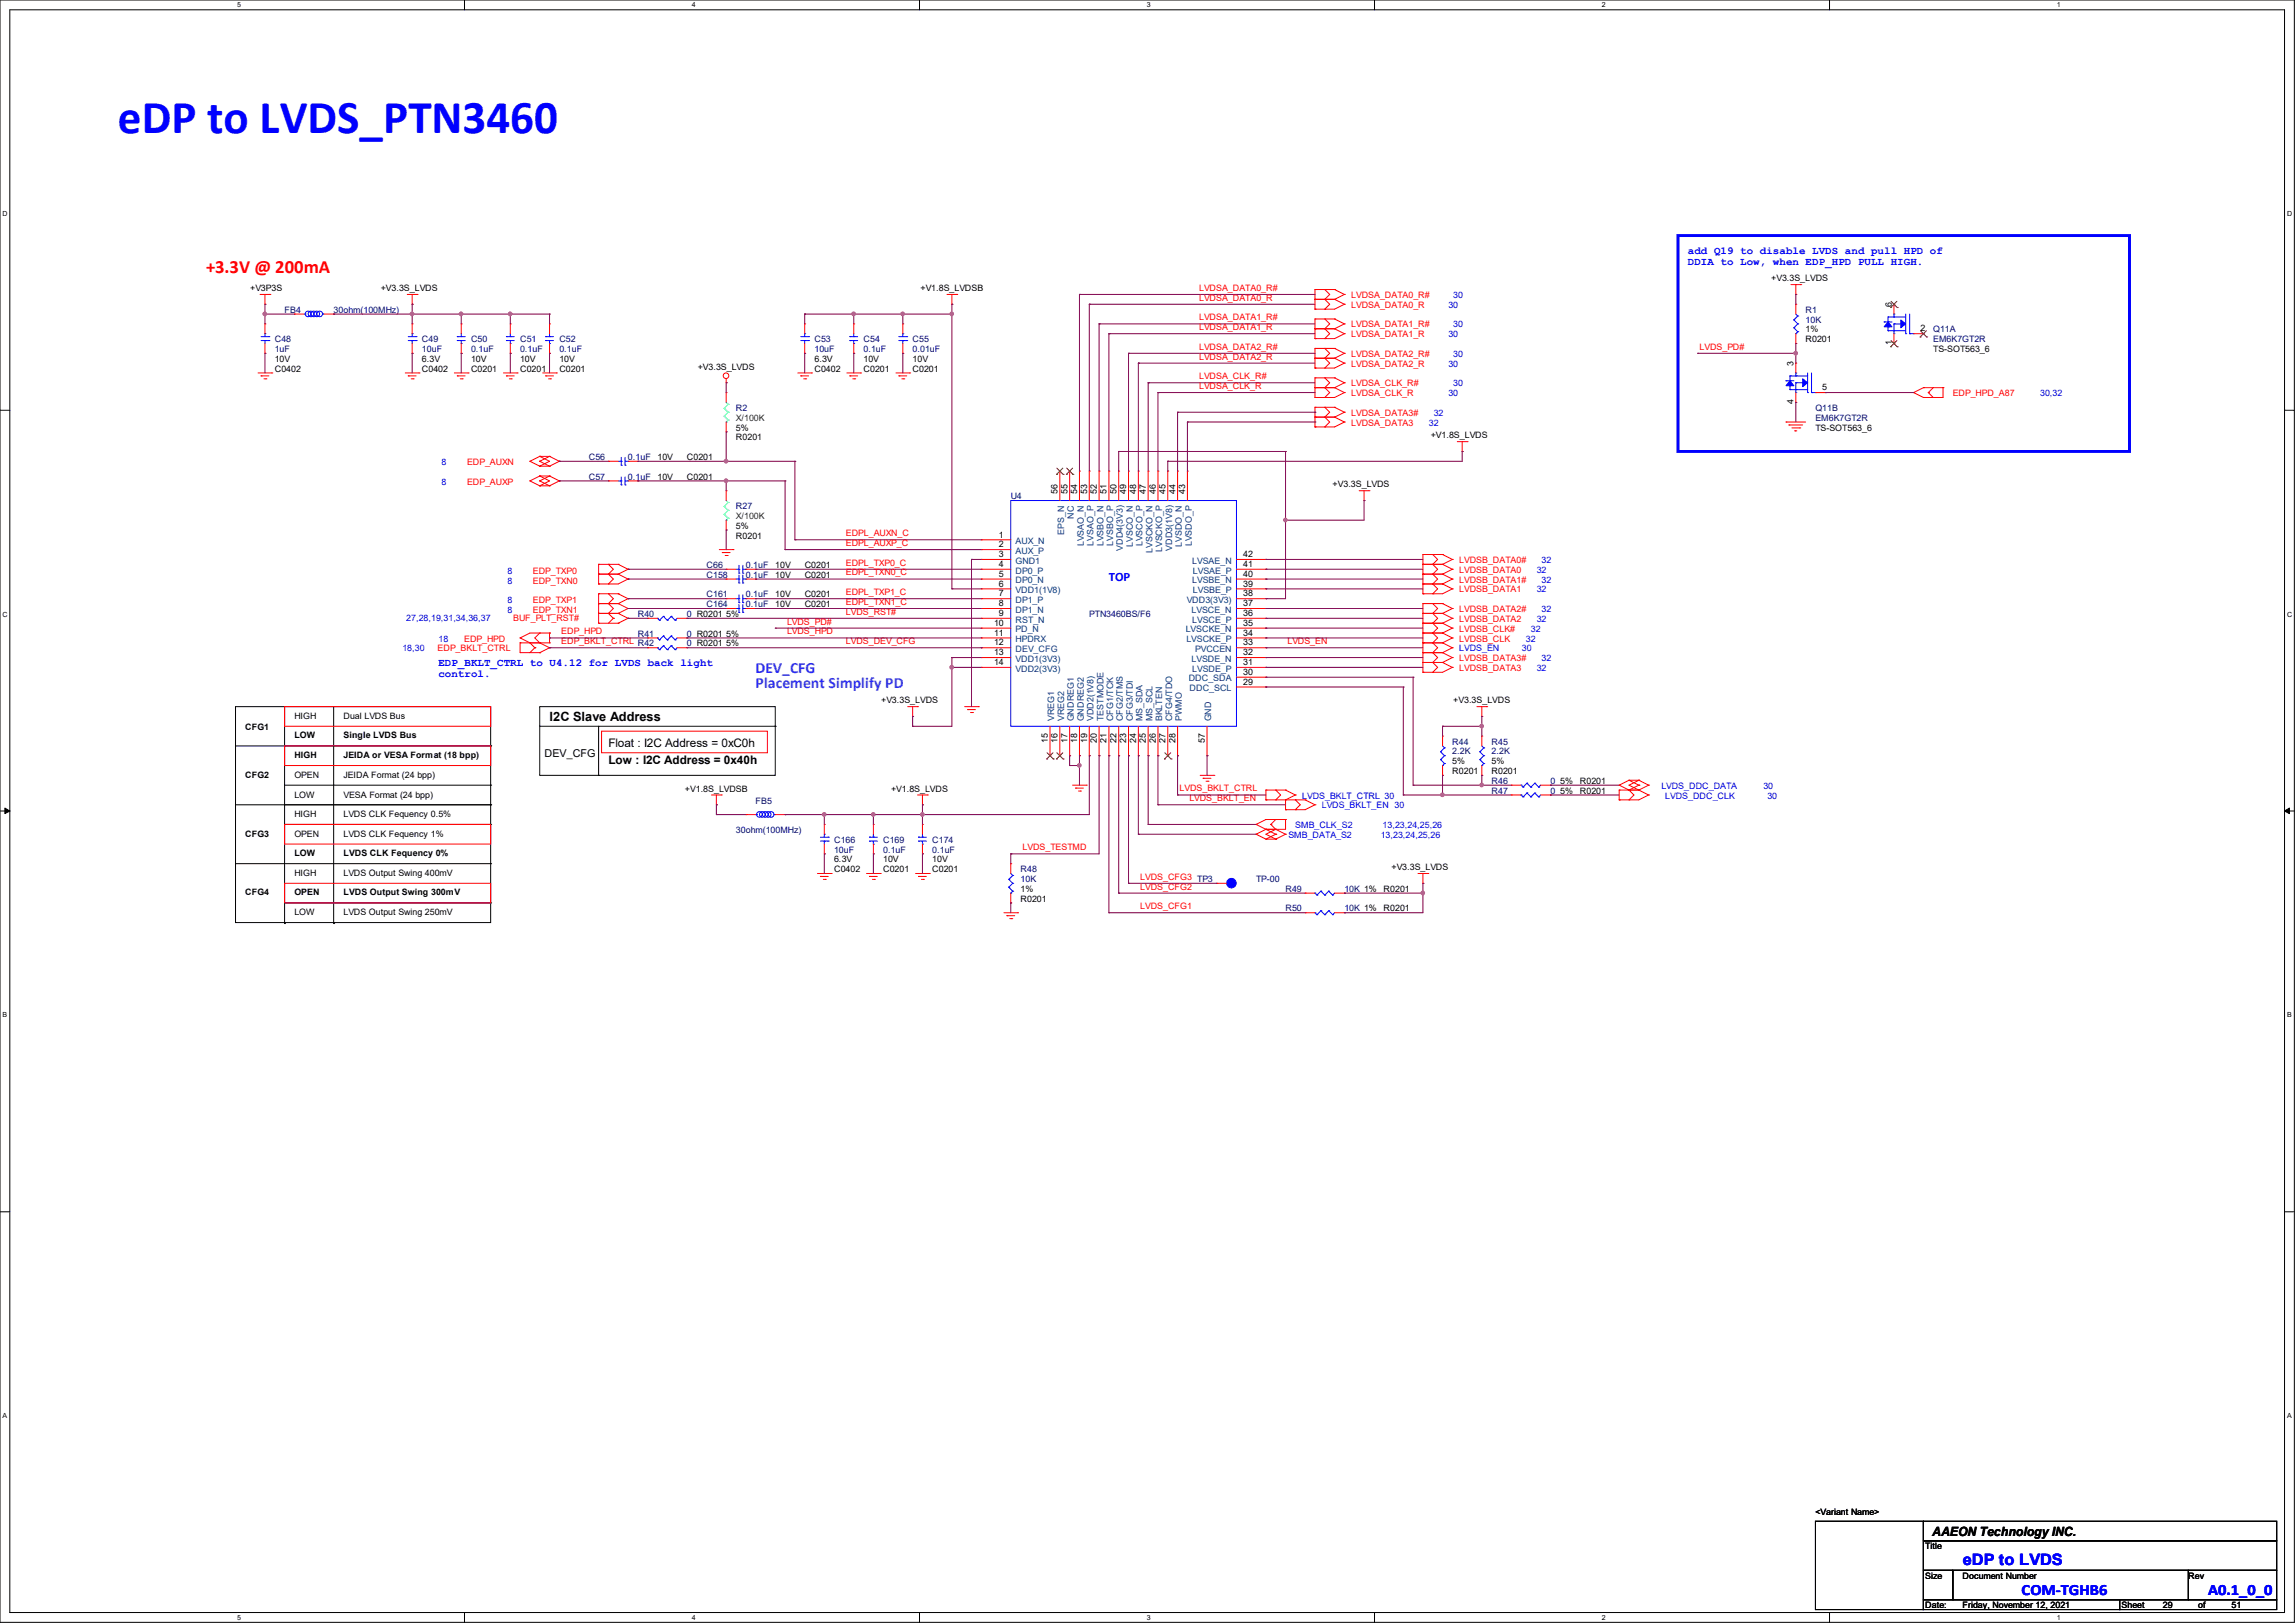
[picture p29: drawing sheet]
<svg xmlns="http://www.w3.org/2000/svg" width="297mm" height="210mm" viewBox="0 0 297 210" stroke-linecap="round" stroke-linejoin="round" font-family="sans-serif">
<defs><g id="words">
<text font-size="6.1" fill="#00f" x="15.2" y="17.2">eDP to LVDS_PTN3460</text>
<text font-size="2.4" fill="#f00" x="26.7" y="35.3">+3.3V @ 200mA</text>
<g font-size="2" fill="#8000ff">
<text x="97.8" y="87">DEV_CFG</text>
<text x="97.8" y="89.1">Placement Simplify PD</text>
</g>
<g font-size="2" fill="#00f">
<text x="254" y="202.6">eDP to LVDS</text>
<text x="261.6" y="206.4">COM-TGHB6</text>
<text x="285.8" y="206.4">A0.1_0_0</text>
</g>
<text font-size="1.7" fill="#00f" x="143.5" y="75.2">TOP</text>
<g font-size="1.7">
<text x="71.1" y="93.3">I2C Slave Address</text>
<text x="250.1" y="198.7">AAEON Technology INC.</text>
</g>
<g font-size="1.5">
<text x="78.7" y="98.8">Low : I2C Address = 0x40h</text>
<text x="78.7" y="96.6">Float : I2C Address = 0xC0h</text>
</g>
<g font-size="1.4" fill="#00f">
<text x="218.4" y="32.9">add Q19 to disable LVDS and pull HPD of</text>
<text x="218.4" y="34.3">DDIA to Low, when EDP_HPD PULL HIGH.</text>
<text x="56.7" y="86.2">EDP_BKLT_CTRL to U4.12 for LVDS back light</text>
<text x="56.7" y="87.6">control.</text>
</g>
<text font-size="1.4" x="70.5" y="98">DEV_CFG</text>
<g font-size="1.1">
<text x="32.4" y="37.7">+V3P3S</text>
<text x="49.3" y="37.7">+V3.3S_LVDS</text>
<text x="119.1" y="37.7">+V1.8S_LVDSB</text>
<text x="229.2" y="36.4">+V3.3S_LVDS</text>
<text x="244.8" y="39.8" transform="rotate(-90 244.8 39.8)">6</text>
<text x="35.6" y="46.8">10V</text>
<text x="54.6" y="46.8">6.3V</text>
<text x="61" y="46.8">10V</text>
<text x="67.3" y="46.8">10V</text>
<text x="72.4" y="46.8">10V</text>
<text x="90.3" y="47.8">+V3.3S_LVDS</text>
<text x="105.4" y="46.8">6.3V</text>
<text x="111.8" y="46.8">10V</text>
<text x="118.1" y="46.8">10V</text>
<text x="232.1" y="47.4" transform="rotate(-90 232.1 47.4)">3</text>
<text x="233.7" y="44.3">R0201</text>
<text x="233.7" y="43">1%</text>
<text x="244.8" y="44.7" transform="rotate(-90 244.8 44.7)">1</text>
<text x="248.5" y="42.9">2</text>
<text x="250.2" y="45.6">TS-SOT563_6</text>
<text x="35.6" y="48.1">C0402</text>
<text x="54.6" y="48.1">C0402</text>
<text x="61" y="48.1">C0201</text>
<text x="67.3" y="48.1">C0201</text>
<text x="72.4" y="48.1">C0201</text>
<text x="105.4" y="48.1">C0402</text>
<text x="111.8" y="48.1">C0201</text>
<text x="118.1" y="48.1">C0201</text>
<text x="232.1" y="52.3" transform="rotate(-90 232.1 52.3)">4</text>
<text x="235.8" y="50.5">5</text>
<text x="85.1" y="59.5">10V</text>
<text x="88.9" y="59.5">C0201</text>
<text x="95.2" y="57">R0201</text>
<text x="95.2" y="55.7">5%</text>
<text x="185.2" y="56.7">+V1.8S_LVDS</text>
<text x="234.9" y="55.7">TS-SOT563_6</text>
<text x="85.1" y="62.1">10V</text>
<text x="88.9" y="62.1">C0201</text>
<text x="136.9" y="63.9" transform="rotate(-90 136.9 63.9)">56</text>
<text x="138.1" y="63.9" transform="rotate(-90 138.1 63.9)">55</text>
<text x="139.4" y="63.9" transform="rotate(-90 139.4 63.9)">54</text>
<text x="140.7" y="63.9" transform="rotate(-90 140.7 63.9)">53</text>
<text x="141.9" y="63.9" transform="rotate(-90 141.9 63.9)">52</text>
<text x="143.2" y="63.9" transform="rotate(-90 143.2 63.9)">51</text>
<text x="144.5" y="63.9" transform="rotate(-90 144.5 63.9)">50</text>
<text x="145.8" y="63.9" transform="rotate(-90 145.8 63.9)">49</text>
<text x="147" y="63.9" transform="rotate(-90 147 63.9)">48</text>
<text x="148.3" y="63.9" transform="rotate(-90 148.3 63.9)">47</text>
<text x="149.6" y="63.9" transform="rotate(-90 149.6 63.9)">46</text>
<text x="150.8" y="63.9" transform="rotate(-90 150.8 63.9)">45</text>
<text x="152.1" y="63.9" transform="rotate(-90 152.1 63.9)">44</text>
<text x="153.4" y="63.9" transform="rotate(-90 153.4 63.9)">43</text>
<text x="172.5" y="63.1">+V3.3S_LVDS</text>
<text x="95.2" y="69.7">R0201</text>
<text x="95.2" y="68.4">5%</text>
<text x="129.3" y="69.6">1</text>
<text x="129.3" y="70.8">2</text>
<text x="100.3" y="73.5">10V</text>
<text x="100.3" y="74.8">10V</text>
<text x="100.3" y="77.3">10V</text>
<text x="104.1" y="73.5">C0201</text>
<text x="104.1" y="74.8">C0201</text>
<text x="104.1" y="77.3">C0201</text>
<text x="129.3" y="75.9">6</text>
<text x="129.3" y="72.1">3</text>
<text x="129.3" y="73.4">4</text>
<text x="129.3" y="74.6">5</text>
<text x="129.3" y="77.2">7</text>
<text x="160.9" y="77.2">38</text>
<text x="160.9" y="75.9">39</text>
<text x="160.9" y="72.1">42</text>
<text x="160.9" y="73.4">41</text>
<text x="160.9" y="74.6">40</text>
<text x="100.3" y="78.6">10V</text>
<text x="104.1" y="78.6">C0201</text>
<text x="128.6" y="82.3">11</text>
<text x="128.6" y="81">10</text>
<text x="128.6" y="83.5">12</text>
<text x="129.3" y="79.7">9</text>
<text x="129.3" y="78.4">8</text>
<text x="160.9" y="83.5">33</text>
<text x="160.9" y="82.3">34</text>
<text x="160.9" y="81">35</text>
<text x="160.9" y="79.7">36</text>
<text x="160.9" y="78.4">37</text>
<text x="128.6" y="84.8">13</text>
<text x="128.6" y="86.1">14</text>
<text x="160.9" y="88.6">29</text>
<text x="160.9" y="86.1">31</text>
<text x="160.9" y="84.8">32</text>
<text x="160.9" y="87.3">30</text>
<text x="31.7" y="94.4">CFG1</text>
<text x="38.1" y="93.1">HIGH</text>
<text x="38.1" y="95.5">LOW</text>
<text x="44.4" y="93.1">Dual LVDS Bus</text>
<text x="44.4" y="95.5">Single LVDS Bus</text>
<text x="114" y="91">+V3.3S_LVDS</text>
<text x="188.1" y="91">+V3.3S_LVDS</text>
<text x="31.7" y="100.6">CFG2</text>
<text x="38.1" y="100.7">OPEN</text>
<text x="38.1" y="98.1">HIGH</text>
<text x="44.4" y="100.7">JEIDA Format (24 bpp)</text>
<text x="44.5" y="98.1">JEIDA or VESA Format (18 bpp)</text>
<text x="135.6" y="96.1" transform="rotate(-90 135.6 96.1)">15</text>
<text x="136.9" y="96.1" transform="rotate(-90 136.9 96.1)">16</text>
<text x="138.1" y="96.1" transform="rotate(-90 138.1 96.1)">17</text>
<text x="139.4" y="96.1" transform="rotate(-90 139.4 96.1)">18</text>
<text x="140.7" y="96.1" transform="rotate(-90 140.7 96.1)">19</text>
<text x="141.9" y="96.1" transform="rotate(-90 141.9 96.1)">20</text>
<text x="143.2" y="96.1" transform="rotate(-90 143.2 96.1)">21</text>
<text x="144.5" y="96.1" transform="rotate(-90 144.5 96.1)">22</text>
<text x="145.8" y="96.1" transform="rotate(-90 145.8 96.1)">23</text>
<text x="147" y="96.1" transform="rotate(-90 147 96.1)">24</text>
<text x="148.3" y="96.1" transform="rotate(-90 148.3 96.1)">25</text>
<text x="149.6" y="96.1" transform="rotate(-90 149.6 96.1)">26</text>
<text x="150.8" y="96.1" transform="rotate(-90 150.8 96.1)">27</text>
<text x="152.1" y="96.1" transform="rotate(-90 152.1 96.1)">28</text>
<text x="155.9" y="96.1" transform="rotate(-90 155.9 96.1)">57</text>
<text x="188" y="100.2">R0201</text>
<text x="188" y="98.9">5%</text>
<text x="193" y="100.2">R0201</text>
<text x="193" y="98.9">5%</text>
<text x="201.9" y="101.4">5%</text>
<text x="204.5" y="101.4">R0201</text>
<text x="38.1" y="105.8">HIGH</text>
<text x="38.1" y="103.2">LOW</text>
<text x="44.4" y="105.8">LVDS CLK Fequency 0.5%</text>
<text x="44.4" y="103.2">VESA Format (24 bpp)</text>
<text x="88.6" y="102.4">+V1.8S_LVDSB</text>
<text x="115.3" y="102.4">+V1.8S_LVDS</text>
<text x="201.9" y="102.7">5%</text>
<text x="204.5" y="102.7">R0201</text>
<text x="31.7" y="108.2">CFG3</text>
<text x="38.1" y="108.3">OPEN</text>
<text x="38.1" y="113.4">HIGH</text>
<text x="38.1" y="110.8">LOW</text>
<text x="44.4" y="108.3">LVDS CLK Fequency 1%</text>
<text x="44.4" y="113.4">LVDS Output Swing 400mV</text>
<text x="44.5" y="110.8">LVDS CLK Fequency 0%</text>
<text x="107.9" y="112.9">C0402</text>
<text x="107.9" y="111.6">6.3V</text>
<text x="114.3" y="112.9">C0201</text>
<text x="114.3" y="111.6">10V</text>
<text x="120.6" y="112.9">C0201</text>
<text x="120.6" y="111.6">10V</text>
<text x="180.1" y="112.6">+V3.3S_LVDS</text>
<text x="31.7" y="115.9">CFG4</text>
<text x="38.1" y="118.5">LOW</text>
<text x="38.1" y="115.9">OPEN</text>
<text x="44.4" y="118.5">LVDS Output Swing 250mV</text>
<text x="44.4" y="115.9">LVDS Output Swing 300mV</text>
<text x="132.1" y="116.7">R0201</text>
<text x="132.1" y="115.4">1%</text>
<text x="179.1" y="117.9">R0201</text>
<text x="179.1" y="115.4">R0201</text>
<text x="234.9" y="196.1">&lt;Variant Name&gt;</text>
<text x="249.2" y="200.5">Title</text>
<text x="249.2" y="204.3">Size</text>
<text x="249.2" y="208.1">Date:</text>
<text x="254" y="204.3">Document Number</text>
<text x="254" y="208.1">Friday, November 12, 2021</text>
<text x="274.6" y="208.1">Sheet</text>
<text x="279.9" y="208.1">29</text>
<text x="283.2" y="204.3">Rev</text>
<text x="284.5" y="208.1">of</text>
<text x="288.8" y="208.1">51</text>
</g>
<g font-size="1.1" fill="#000080">
<text x="36.8" y="40.5">FB4</text>
<text x="43.2" y="40.5">30ohm(100MHz)</text>
<text x="233.7" y="40.5">R1</text>
<text x="233.7" y="41.7">10K</text>
<text x="35.6" y="44.3">C48</text>
<text x="35.6" y="45.6">1uF</text>
<text x="54.6" y="44.3">C49</text>
<text x="54.6" y="45.6">10uF</text>
<text x="61" y="44.3">C50</text>
<text x="61" y="45.6">0.1uF</text>
<text x="67.3" y="44.3">C51</text>
<text x="67.3" y="45.6">0.1uF</text>
<text x="72.4" y="44.3">C52</text>
<text x="72.4" y="45.6">0.1uF</text>
<text x="105.4" y="44.3">C53</text>
<text x="105.4" y="45.6">10uF</text>
<text x="111.8" y="44.3">C54</text>
<text x="111.8" y="45.6">0.1uF</text>
<text x="118.1" y="44.3">C55</text>
<text x="118.1" y="45.6">0.01uF</text>
<text x="250.2" y="43">Q11A</text>
<text x="250.2" y="44.3">EM6K7GT2R</text>
<text x="95.2" y="53.2">R2</text>
<text x="234.9" y="53.2">Q11B</text>
<text x="76.2" y="59.5">C56</text>
<text x="81.3" y="59.5">0.1uF</text>
<text x="234.9" y="54.4">EM6K7GT2R</text>
<text x="76.2" y="62.1">C57</text>
<text x="81.3" y="62.1">0.1uF</text>
<text x="95.2" y="65.9">R27</text>
<text x="130.8" y="64.6">U4</text>
<text x="91.4" y="73.5">C66</text>
<text x="91.4" y="74.8">C158</text>
<text x="91.4" y="77.3">C161</text>
<text x="96.5" y="73.5">0.1uF</text>
<text x="96.5" y="74.8">0.1uF</text>
<text x="96.5" y="77.3">0.1uF</text>
<text x="82.5" y="79.8">R40</text>
<text x="82.5" y="82.4">R41</text>
<text x="82.5" y="83.7">R42</text>
<text x="88.9" y="79.8">0 R0201 5%</text>
<text x="88.9" y="82.4">0 R0201 5%</text>
<text x="88.9" y="83.7">0 R0201 5%</text>
<text x="91.4" y="78.6">C164</text>
<text x="96.5" y="78.6">0.1uF</text>
<text x="141" y="79.8">PTN3460BS/F6</text>
<text x="188" y="96.4">R44</text>
<text x="188" y="97.6">2.2K</text>
<text x="193" y="101.4">R46</text>
<text x="193" y="96.4">R45</text>
<text x="193" y="97.6">2.2K</text>
<text x="200.7" y="101.4">0</text>
<text x="95.2" y="107.8">30ohm(100MHz)</text>
<text x="97.8" y="104">FB5</text>
<text x="193" y="102.7">R47</text>
<text x="200.7" y="102.7">0</text>
<text x="107.9" y="109.1">C166</text>
<text x="107.9" y="110.3">10uF</text>
<text x="114.3" y="109.1">C169</text>
<text x="114.3" y="110.3">0.1uF</text>
<text x="120.6" y="109.1">C174</text>
<text x="120.6" y="110.3">0.1uF</text>
<text x="132.1" y="112.9">R48</text>
<text x="132.1" y="114.1">10K</text>
<text x="154.9" y="114.1">TP3</text>
<text x="162.6" y="114.1">TP-00</text>
<text x="166.4" y="117.9">R50</text>
<text x="166.4" y="115.4">R49</text>
<text x="174" y="117.9">10K 1%</text>
<text x="174" y="115.4">10K 1%</text>
</g>
<g font-size="1.1" fill="#f00">
<text x="155.2" y="37.6">LVDSA_DATA0_R#</text>
<text x="155.2" y="38.9">LVDSA_DATA0_R</text>
<text x="155.2" y="41.4">LVDSA_DATA1_R#</text>
<text x="174.9" y="38.6">LVDSA_DATA0_R#</text>
<text x="174.9" y="39.8">LVDSA_DATA0_R</text>
<text x="155.2" y="42.7">LVDSA_DATA1_R</text>
<text x="155.2" y="45.3">LVDSA_DATA2_R#</text>
<text x="155.2" y="46.5">LVDSA_DATA2_R</text>
<text x="174.9" y="42.4">LVDSA_DATA1_R#</text>
<text x="174.9" y="43.6">LVDSA_DATA1_R</text>
<text x="174.9" y="46.2">LVDSA_DATA2_R#</text>
<text x="174.9" y="47.5">LVDSA_DATA2_R</text>
<text x="220" y="45.3">LVDS_PD#</text>
<text x="155.2" y="49.1">LVDSA_CLK_R#</text>
<text x="155.2" y="50.3">LVDSA_CLK_R</text>
<text x="174.9" y="53.8">LVDSA_DATA3#</text>
<text x="174.9" y="50">LVDSA_CLK_R#</text>
<text x="174.9" y="51.3">LVDSA_CLK_R</text>
<text x="252.7" y="51.3">EDP_HPD_A87</text>
<text x="174.9" y="55.1">LVDSA_DATA3</text>
<text x="60.5" y="60.2">EDP_AUXN</text>
<text x="60.5" y="62.7">EDP_AUXP</text>
<text x="109.5" y="69.4">EDPL_AUXN_C</text>
<text x="109.5" y="70.7">EDPL_AUXP_C</text>
<text x="69" y="75.5">EDP_TXN0</text>
<text x="69" y="74.3">EDP_TXP0</text>
<text x="109.5" y="73.2">EDPL_TXP0_C</text>
<text x="109.5" y="74.5">EDPL_TXN0_C</text>
<text x="109.5" y="77">EDPL_TXP1_C</text>
<text x="188.8" y="72.9">LVDSB_DATA0#</text>
<text x="188.8" y="74.1">LVDSB_DATA0</text>
<text x="188.8" y="75.4">LVDSB_DATA1#</text>
<text x="188.8" y="76.7">LVDSB_DATA1</text>
<text x="60.1" y="83">EDP_HPD</text>
<text x="66.4" y="80.4">BUF_PLT_RST#</text>
<text x="69" y="79.3">EDP_TXN1</text>
<text x="69" y="78.1">EDP_TXP1</text>
<text x="72.6" y="83.4">EDP_BKLT_CTRL</text>
<text x="72.6" y="82.1">EDP_HPD</text>
<text x="101.9" y="82.1">LVDS_HPD</text>
<text x="101.9" y="80.8">LVDS_PD#</text>
<text x="109.5" y="83.4">LVDS_DEV_CFG</text>
<text x="109.5" y="79.5">LVDS_RST#</text>
<text x="109.5" y="78.3">EDPL_TXN1_C</text>
<text x="166.6" y="83.4">LVDS_EN</text>
<text x="188.8" y="79.2">LVDSB_DATA2#</text>
<text x="188.8" y="80.5">LVDSB_DATA2</text>
<text x="188.8" y="81.7">LVDSB_CLK#</text>
<text x="188.8" y="83">LVDSB_CLK</text>
<text x="56.6" y="84.3">EDP_BKLT_CTRL</text>
<text x="188.8" y="85.6">LVDSB_DATA3#</text>
<text x="188.8" y="86.8">LVDSB_DATA3</text>
<text x="152.7" y="102.4">LVDS_BKLT_CTRL</text>
<text x="153.9" y="103.7">LVDS_BKLT_EN</text>
<text x="132.3" y="110">LVDS_TESTMD</text>
<text x="147.6" y="113.8">LVDS_CFG3</text>
<text x="147.6" y="117.6">LVDS_CFG1</text>
<text x="147.6" y="115.1">LVDS_CFG2</text>
</g>
<g font-size="1.1" fill="#00f">
<text x="187.4" y="39.8">30</text>
<text x="188.1" y="38.6">30</text>
<text x="187.4" y="43.6">30</text>
<text x="187.4" y="47.5">30</text>
<text x="188.1" y="42.4">30</text>
<text x="188.1" y="46.2">30</text>
<text x="185.5" y="53.8">32</text>
<text x="187.4" y="51.3">30</text>
<text x="188.1" y="50">30</text>
<text x="264" y="51.3">30,32</text>
<text x="184.9" y="55.1">32</text>
<text x="57.1" y="60.2">8</text>
<text x="57.1" y="62.7">8</text>
<text x="65.7" y="75.5">8</text>
<text x="65.7" y="74.3">8</text>
<text x="198.9" y="74.1">32</text>
<text x="198.9" y="76.7">32</text>
<text x="199.5" y="72.9">32</text>
<text x="199.5" y="75.4">32</text>
<text x="52.6" y="80.4">27,28,19,31,34,36,37</text>
<text x="56.8" y="83">18</text>
<text x="65.7" y="79.3">8</text>
<text x="65.7" y="78.1">8</text>
<text x="197.5" y="83">32</text>
<text x="198.1" y="81.7">32</text>
<text x="198.9" y="80.5">32</text>
<text x="199.5" y="79.2">32</text>
<text x="52.1" y="84.3">18,30</text>
<text x="188.8" y="84.3">LVDS_EN</text>
<text x="197" y="84.3">30</text>
<text x="198.9" y="86.8">32</text>
<text x="199.5" y="85.6">32</text>
<text x="167.6" y="107.1">SMB_CLK_S2</text>
<text x="168.5" y="103.3">LVDS_BKLT_CTRL 30</text>
<text x="171.1" y="104.6">LVDS_BKLT_EN 30</text>
<text x="178.9" y="107.1">13,23,24,25,26</text>
<text x="215" y="102.1">LVDS_DDC_DATA</text>
<text x="215.5" y="103.3">LVDS_DDC_CLK</text>
<text x="228.2" y="102.1">30</text>
<text x="228.7" y="103.3">30</text>
<text x="166.7" y="108.4">SMB_DATA_S2</text>
<text x="178.7" y="108.4">13,23,24,25,26</text>
</g>
<g font-size="1.1" fill="#008000">
<text x="95.2" y="54.4">X/100K</text>
<text x="95.2" y="67.1">X/100K</text>
</g>
<g font-size="1.1" fill="#004080">
<text x="131.4" y="70.4">AUX_N</text>
<text x="131.4" y="71.7">AUX_P</text>
<text x="137.7" y="69.2" transform="rotate(-90 137.7 69.2)">EPS_N</text>
<text x="139" y="67.1" transform="rotate(-90 139 67.1)">NC</text>
<text x="140.3" y="70.7" transform="rotate(-90 140.3 70.7)">LVSAO_N</text>
<text x="141.5" y="70.6" transform="rotate(-90 141.5 70.6)">LVSAO_P</text>
<text x="142.8" y="70.7" transform="rotate(-90 142.8 70.7)">LVSBO_N</text>
<text x="144.1" y="70.6" transform="rotate(-90 144.1 70.6)">LVSBO_P</text>
<text x="145.3" y="71.3" transform="rotate(-90 145.3 71.3)">VDD4(3V3)</text>
<text x="146.6" y="70.8" transform="rotate(-90 146.6 70.8)">LVSCO_N</text>
<text x="147.9" y="70.7" transform="rotate(-90 147.9 70.7)">LVSCO_P</text>
<text x="149.1" y="71.5" transform="rotate(-90 149.1 71.5)">LVSCKO_N</text>
<text x="150.4" y="71.5" transform="rotate(-90 150.4 71.5)">LVSCKO_P</text>
<text x="151.7" y="71.3" transform="rotate(-90 151.7 71.3)">VDD3(1V8)</text>
<text x="153" y="70.8" transform="rotate(-90 153 70.8)">LVSDO_N</text>
<text x="154.2" y="70.7" transform="rotate(-90 154.2 70.7)">LVSDO_P</text>
<text x="131.4" y="76.8">VDD1(1V8)</text>
<text x="131.4" y="72.9">GND1</text>
<text x="131.4" y="74.2">DP0_P</text>
<text x="131.4" y="75.5">DP0_N</text>
<text x="154.3" y="72.9">LVSAE_N</text>
<text x="154.3" y="75.5">LVSBE_N</text>
<text x="154.4" y="76.8">LVSBE_P</text>
<text x="154.4" y="74.2">LVSAE_P</text>
<text x="131.4" y="80.6">RST_N</text>
<text x="131.4" y="79.3">DP1_N</text>
<text x="131.4" y="78">DP1_P</text>
<text x="131.4" y="83.1">HPDRX</text>
<text x="131.4" y="81.8">PD_N</text>
<text x="153.5" y="81.8">LVSCKE_N</text>
<text x="153.5" y="83.1">LVSCKE_P</text>
<text x="153.6" y="78">VDD3(3V3)</text>
<text x="154.2" y="79.3">LVSCE_N</text>
<text x="154.3" y="80.6">LVSCE_P</text>
<text x="131.4" y="84.4">DEV_CFG</text>
<text x="131.4" y="85.6">VDD1(3V3)</text>
<text x="131.4" y="86.9">VDD2(3V3)</text>
<text x="153.8" y="88.2">DDC_SDA</text>
<text x="154" y="89.5">DDC_SCL</text>
<text x="154.2" y="85.6">LVSDE_N</text>
<text x="154.3" y="86.9">LVSDE_P</text>
<text x="154.7" y="84.4">PVCCEN</text>
<text x="136.4" y="93.3" transform="rotate(-90 136.4 93.3)">VREG1</text>
<text x="137.7" y="93.3" transform="rotate(-90 137.7 93.3)">VREG2</text>
<text x="139" y="93.3" transform="rotate(-90 139 93.3)">GNDREG1</text>
<text x="140.3" y="93.3" transform="rotate(-90 140.3 93.3)">GNDREG2</text>
<text x="141.5" y="93.3" transform="rotate(-90 141.5 93.3)">VDD2(1V8)</text>
<text x="142.8" y="93.3" transform="rotate(-90 142.8 93.3)">TESTMODE</text>
<text x="144.1" y="93.3" transform="rotate(-90 144.1 93.3)">CFG1/TCK</text>
<text x="145.3" y="93.3" transform="rotate(-90 145.3 93.3)">CFG2/TMS</text>
<text x="146.6" y="93.3" transform="rotate(-90 146.6 93.3)">CFG3/TDI</text>
<text x="147.9" y="93.3" transform="rotate(-90 147.9 93.3)">MS_SDA</text>
<text x="149.1" y="93.3" transform="rotate(-90 149.1 93.3)">MS_SCL</text>
<text x="150.4" y="93.3" transform="rotate(-90 150.4 93.3)">BKLTEN</text>
<text x="151.7" y="93.3" transform="rotate(-90 151.7 93.3)">CFG4/TDO</text>
<text x="153" y="93.3" transform="rotate(-90 153 93.3)">PWMO</text>
<text x="156.8" y="93.3" transform="rotate(-90 156.8 93.3)">GND</text>
</g>
<g font-size=".9">
<text x="30.7" y=".9">5</text>
<text x="89.5" y=".9">4</text>
<text x="148.4" y=".9">3</text>
<text x="207.3" y=".9">2</text>
<text x="266.2" y=".9">1</text>
<text x=".3" y="28">D</text>
<text x="296" y="28">D</text>
<text x=".3" y="79.8">C</text>
<text x="296" y="79.8">C</text>
<text x=".3" y="131.7">B</text>
<text x="296" y="131.7">B</text>
<text x=".3" y="183.5">A</text>
<text x="296" y="183.5">A</text>
<text x="30.7" y="209.6">5</text>
<text x="89.5" y="209.6">4</text>
<text x="148.4" y="209.6">3</text>
<text x="207.3" y="209.6">2</text>
<text x="266.2" y="209.6">1</text>
</g>
</g></defs>
<path d="M0 0h296.9v209.9h-296.9zM1.3 1.3h294.4v207.4h-294.4z" fill="none" stroke="#000" stroke-width=".13"/>
<g fill="#fff">
<path d="M30.7 .1h.5v1h-.5z"/>
<path d="M30.7 208.8h.5v1h-.5z"/>
</g>
<path d="M60.1 0v1.3M60.1 208.7v1.2" fill="none" stroke="#000" stroke-width=".13"/>
<g fill="#fff">
<path d="M89.5 .1h.5v1h-.5z"/>
<path d="M89.5 208.8h.5v1h-.5z"/>
</g>
<path d="M119 0v1.3M119 208.7v1.2" fill="none" stroke="#000" stroke-width=".13"/>
<g fill="#fff">
<path d="M148.4 .1h.5v1h-.5z"/>
<path d="M148.4 208.8h.5v1h-.5z"/>
</g>
<path d="M177.9 0v1.3M177.9 208.7v1.2" fill="none" stroke="#000" stroke-width=".13"/>
<g fill="#fff">
<path d="M207.3 .1h.5v1h-.5z"/>
<path d="M207.3 208.8h.5v1h-.5z"/>
</g>
<path d="M236.8 0v1.3M236.8 208.7v1.2" fill="none" stroke="#000" stroke-width=".13"/>
<g fill="#fff">
<path d="M266.2 .1h.5v1h-.5z"/>
<path d="M266.2 208.8h.5v1h-.5z"/>
<path d="M.3 27.2h.7v1h-.7z"/>
<path d="M296 27.2h.6v1h-.6z"/>
<path d="M.3 79h.7v1h-.7z"/>
<path d="M296 79h.6v1h-.6z"/>
</g>
<path d="M0 53.1h1.3M295.7 53.1h1.2" fill="none" stroke="#000" stroke-width=".13"/>
<g fill="#fff">
<path d="M.3 130.9h.6v1h-.6z"/>
<path d="M296 130.9h.6v1h-.6z"/>
</g>
<path d="M0 104.9h1.3M295.7 104.9h1.2" fill="none" stroke="#000" stroke-width=".13"/>
<path d="M.6 104.6l.7 .3-.7 .4zM295.7 104.9l.6-.3v.7z" fill="#000" stroke="#000" stroke-width=".13"/>
<g fill="#fff">
<path d="M.3 182.7h.6v1h-.6z"/>
<path d="M296 182.7h.5v1h-.5z"/>
</g>
<g fill="none" stroke="#000" stroke-width=".13">
<path d="M30.5 91.4h33v28h-33zM30.5 96.5h33M36.8 91.4v28.1M43.2 91.4v28.1M63.5 96.5h.1M69.8 91.4h30.5v8.9h-30.5zM69.8 94h30.5M77.5 94v6.3M100.3 94h.1M30.5 104.1h33M30.5 111.8h33M36.8 119.5h.1"/>
<path d="M36.8 116.8h26.7M36.8 106.7h26.7M36.8 101.6h26.7M43.2 119.5h.1M63.5 104.1h.1M63.5 116.8h.1M63.5 111.8h.1M63.5 106.7h.1M63.5 101.6h.1M77.5 100.3h.1M0 156.8h1.3M295.7 156.8h1.2"/>
<path d="M234.9 196.8h14v11.5h-14zM248.9 196.8h45.7v2.6h-45.7zM248.9 199.4h45.7v3.8h-45.7zM248.9 203.2h3.8v3.8h-3.8zM248.9 207h25.4v1.3h-25.4zM252.7 203.2h30.5v3.8h-30.5zM274.3 207h20.3v1.3h-20.3zM283.2 203.2h11.4v3.8h-11.4z"/>
</g>
<g fill="none" stroke="#f00" stroke-width=".13">
<path d="M33.7 38.1h1.2M34.3 39.4h.1M34.3 38.1v1.3M34.9 38.1h.1M52.7 38.1h1.3M53.3 39.4h.1M53.3 38.1v1.3M54 38.1h.1M122.6 38.1h1.2M123.2 39.4h.1M123.2 38.1v1.3M123.8 38.1h.1"/>
<path d="M170.2 38.7h.1M170.2 37.5h.1M170.2 37.5v2.5M170.2 38.7h2.5M170.2 37.5h2.5M171.4 38.7h.1M171.4 37.5h.1M171.4 37.5l.7 .6-.7 .6M171.4 38.7l.7 .7-.7 .6M172.7 37.5h.1M172.7 38.7h.1M172.7 37.5l1.3 .6"/>
<path d="M172.7 38.7l1.3 .7M174 38.1h.1M174 39.4h.1M174 38.1l-1.3 .6M174 39.4l-1.3 .6h-2.5M231.8 36.8h1.2M232.4 38.1h.1M232.4 39.4h.1M232.4 36.8v1.3M232.4 39.4v1.2M233 36.8h.1M245.1 39.4h.1"/>
<path d="M245.1 39.4v1.2M33.4 48.3h1.8M33.8 48.6h.1M33.8 48.6h1M34.2 49h.2M34.3 45.7h.1M34.3 41.9h.1M34.3 41.9v1.3M34.3 44.4v1.3M34.4 49h.1M35.2 48.3h.1M38.1 40.6h.1"/>
<path d="M38.1 40.6h1.3M41.9 40.6h1.3M43.2 40.6h.1M52.5 48.3h1.7M52.8 48.6h.1M52.8 48.6h1M53.2 49h.3M53.3 45.7h.1M53.3 41.9h.1M53.3 41.9v1.3M53.3 44.4v1.3M53.5 49h.1"/>
<path d="M54.2 48.3h.1M58.8 48.3h1.8M59.2 48.6h.1M59.2 48.6h1M59.6 49h.2M59.7 41.9h.1M59.7 45.7h.1M59.7 41.9v1.3M59.7 44.4v1.3M59.8 49h.1M60.6 48.3h.1M65.2 48.3h1.7"/>
<path d="M65.5 48.6h.1M65.5 48.6h1M65.9 49h.3M66 41.9h.1M66 45.7h.1M66 41.9v1.3M66 44.4v1.3M66.2 49h.1M66.9 48.3h.1M68.6 59.7h.1M68.6 59.7l1.2 .6M69.8 59.1h.1"/>
<path d="M69.8 59.7h.1M69.8 59.1h1.3M69.8 59.1l-1.2 .6M69.8 59.1l1.3 .6-1.3 .6M69.8 59.7l1.3 .6M70.2 48.3h1.8M70.6 48.6h.1M70.6 48.6h1M71 49h.2M71.1 59.1h.1M71.1 41.9h.1M71.1 45.7h.1"/>
<path d="M71.1 59.1l1.3 .6M71.1 59.1l-1.3 .6M71.1 41.9v1.3M71.1 44.4v1.3M71.2 49h.1M72 48.3h.1M72.4 59.7h.1M72.4 59.7l-1.3 .6M78.7 59.7h.1M78.7 59.7h1.3M81.3 59.7h1.2M82.5 59.7h.1"/>
<path d="M94 49.5h.1M94 50.8h.1M94 55.9h.1M94 49v.5M94 50.8v1.3M94 54.6v1.3M103.3 48.3h1.7M103.6 48.6h.1M103.6 48.6h1M104 49h.3M104.1 45.7h.1M104.1 41.9h.1"/>
<path d="M104.1 41.9v1.3M104.1 44.4v1.3M104.3 49h.1M105 48.3h.1M109.6 48.3h1.8M110 48.6h.1M110 48.6h1M110.4 49h.2M110.5 41.9h.1M110.5 45.7h.1M110.5 41.9v1.3M110.5 44.4v1.3"/>
<path d="M110.6 49h.1M111.4 48.3h.1M116 48.3h1.7M116.3 48.6h.1M116.3 48.6h1M116.7 49h.3M116.8 45.7h.1M116.8 41.9h.1M116.8 41.9v1.3M116.8 44.4v1.3M117 49h.1M117.7 48.3h.1"/>
<path d="M170.2 54h.1M170.2 52.7h.1M170.2 55.2h.1M170.2 40h.1M170.2 42.5h.1M170.2 41.3h.1M170.2 43.8h.1M170.2 46.4h.1M170.2 45.1h.1M170.2 47.6h.1M170.2 50.2h.1M170.2 48.9h.1"/>
<path d="M170.2 51.4h.1M170.2 54h2.5M170.2 52.7h2.5M170.2 41.3v2.5M170.2 45.1v2.5M170.2 48.9v2.5M170.2 52.7v2.5M170.2 42.5h2.5M170.2 41.3h2.5M170.2 46.4h2.5M170.2 45.1h2.5M170.2 50.2h2.5"/>
<path d="M170.2 48.9h2.5M171.4 54h.1M171.4 52.7h.1M171.4 55.2h.1M171.4 40h.1M171.4 42.5h.1M171.4 41.3h.1M171.4 43.8h.1M171.4 46.4h.1M171.4 45.1h.1M171.4 47.6h.1M171.4 50.2h.1"/>
<path d="M171.4 48.9h.1M171.4 51.4h.1M171.4 52.7l.7 .6-.7 .7M171.4 54l.7 .6-.7 .6M171.4 41.3l.7 .6-.7 .6M171.4 42.5l.7 .7-.7 .6M171.4 45.1l.7 .6-.7 .7M171.4 46.4l.7 .6-.7 .6M171.4 48.9l.7 .6-.7 .7M171.4 50.2l.7 .6-.7 .6M172.7 52.7h.1M172.7 54h.1"/>
<path d="M172.7 41.3h.1M172.7 42.5h.1M172.7 45.1h.1M172.7 46.4h.1M172.7 48.9h.1M172.7 50.2h.1M172.7 52.7l1.3 .6M172.7 54l1.3 .6M172.7 41.3l1.3 .6M172.7 42.5l1.3 .7M172.7 45.1l1.3 .6M172.7 46.4l1.3 .6"/>
<path d="M172.7 48.9l1.3 .6M172.7 50.2l1.3 .6M174 53.3h.1M174 54.6h.1M174 41.9h.1M174 43.2h.1M174 45.7h.1M174 47h.1M174 49.5h.1M174 50.8h.1M174 53.3l-1.3 .7M174 54.6l-1.3 .6h-2.5"/>
<path d="M174 41.9l-1.3 .6M174 43.2l-1.3 .6h-2.5M174 45.7l-1.3 .7M174 47l-1.3 .6h-2.5M174 50.8l-1.3 .6h-2.5M174 49.5l-1.3 .7M188.6 57.1h1.3M189.2 58.4h.1M189.2 57.1v1.3M189.9 57.1h.1M231.1 54.6h.1M231.1 54.6h2.6"/>
<path d="M231.5 55h.1M231.5 55h1.8M231.9 55.4h1M232.3 55.8h.1M232.3 55.8h.2M232.4 52.1h.1M232.4 47h.1M232.4 44.4h.1M232.4 43.2v1.2M232.4 47v1.3M232.4 50.8v1.3M232.9 55.4h.1"/>
<path d="M234.9 50.8h1.3M236.2 50.8h.1M245.1 44.4h.1M245.1 43.2v1.2M247.6 50.8h.1M247.6 50.8l1.3 .6M247.6 43.2h1.3M248.9 51.4h.1M248.9 50.2h.1M248.9 43.2h.1M248.9 50.2h2.6M248.9 50.2l-1.3 .6"/>
<path d="M249.6 50.8h.1M249.6 50.8l.6 .6M250.2 50.2l-.6 .6M251.5 50.2h.1M251.5 50.2v1.2h-2.6M68.6 62.2h.1M68.6 62.2l1.2 .7M69.8 60.3h.1M69.8 61.6h.1M69.8 62.9h.1M69.8 62.2h.1M69.8 60.3h1.3"/>
<path d="M69.8 62.9h1.3M69.8 61.6h1.3M69.8 61.6l-1.2 .6M69.8 61.6l1.3 .6-1.3 .7M69.8 62.2l1.3 .7M71.1 60.3h.1M71.1 62.9h.1M71.1 61.6h.1M71.1 61.6l1.3 .6M71.1 61.6l-1.3 .6M72.4 62.2h.1M72.4 62.2l-1.3 .7"/>
<path d="M77.5 75.6h.1M77.5 74.3h.1M77.5 73h.1M77.5 79.4h.1M77.5 78.1h.1M77.5 76.8h.1M77.5 74.3h2.5M77.5 73v2.6M77.5 76.8v3.8M77.5 73h2.5M77.5 79.4h2.5M77.5 78.1h2.5"/>
<path d="M77.5 76.8h2.5M78.7 75.6h.1M78.7 74.3h.1M78.7 73h.1M78.7 79.4h.1M78.7 78.1h.1M78.7 76.8h.1M78.7 62.2h.1M78.7 74.3l.7 .6-.7 .7M78.7 73l.7 .7-.7 .6M78.7 78.1l.7 .6-.7 .7M78.7 76.8l.7 .7-.7 .6"/>
<path d="M78.7 79.4l.7 .6M78.7 62.2h1.3M80 74.3h.1M80 73h.1M80 78.1h.1M80 76.8h.1M80 79.4h.1M80 74.3l1.3 .6M80 73l1.3 .7M80 78.1l1.3 .6M80 76.8l1.3 .7M80 79.4l1.3 .6"/>
<path d="M81.3 74.9h.1M81.3 73.7h.1M81.3 78.7h.1M81.3 77.5h.1M81.3 74.9l-1.3 .7h-2.5M81.3 73.7l-1.3 .6M81.3 78.7l-1.3 .7M81.3 77.5l-1.3 .6M81.3 62.2h1.2M82.5 62.2h.1M93.1 71.1h1.8M93.5 71.5h.1"/>
<path d="M93.5 71.5h1M93.9 71.9h.2M94 63.5h.1M94 68.6h.1M94 73.7h.1M94 74.9h.1M94 77.5h.1M94 78.7h.1M94 63.5v1.3M94 67.3v1.3M94 73.7h1.2M94 74.9h1.2"/>
<path d="M94 78.7h1.2M94 77.5h1.2M94.1 71.9h.1M94.9 71.1h.1M96.5 73.7h1.3M96.5 74.9h1.3M96.5 78.7h1.3M96.5 77.5h1.3M97.8 73.7h.1M97.8 74.9h.1M97.8 77.5h.1M97.8 78.7h.1"/>
<path d="M127 76.2h.1M127 69.8h.1M127 71.1h.1M127 72.4h.1M127 73.7h.1M127 74.9h.1M127 78.7h.1M127 77.5h.1M127 71.1h3.8M127 76.2h3.8M127 69.8h3.8M127 72.4h3.8"/>
<path d="M127 73.7h3.8M127 74.9h3.8M127 78.7h3.8M127 77.5h3.8M137.2 61h.1M137.2 61v3.8M138.4 61h.1M138.4 61v3.8M139.7 61h.1M139.7 61v3.8M141 61h.1M141 61v3.8"/>
<path d="M142.2 61h.1M142.2 61v3.8M143.5 61h.1M143.5 61v3.8M144.8 61h.1M144.8 61v3.8M146 61h.1M146 61v3.8M147.3 61h.1M147.3 61v3.8M148.6 61h.1M148.6 61v3.8"/>
<path d="M149.9 61h.1M149.9 61v3.8M151.1 61h.1M151.1 61v3.8M152.4 61h.1M152.4 61v3.8M153.7 61h.1M153.7 61v3.8M160 76.2h3.8M160 72.4h3.8M160 73.7h3.8M160 74.9h3.8"/>
<path d="M160 78.7h3.8M160 77.5h3.8M163.8 77.5h.1M163.8 78.7h.1M163.8 76.2h.1M163.8 72.4h.1M163.8 73.7h.1M163.8 74.9h.1M175.9 63.5h1.3M176.5 64.8h.1M176.5 63.5v1.3M177.2 63.5h.1"/>
<path d="M184.1 73h.1M184.1 71.8h.1M184.1 74.3h.1M184.1 75.6h.1M184.1 76.8h.1M184.1 79.4h.1M184.1 78.1h.1M184.1 71.8v5M184.1 78.1v8.9M184.1 75.6h2.6M184.1 74.3h2.6M184.1 73h2.6"/>
<path d="M184.1 79.4h2.6M184.1 78.1h2.6M184.1 71.8h2.6M185.4 73h.1M185.4 71.8h.1M185.4 74.3h.1M185.4 75.6h.1M185.4 76.8h.1M185.4 79.4h.1M185.4 78.1h.1M185.4 71.8l.7 .6-.7 .6M185.4 73l.7 .7-.7 .6"/>
<path d="M185.4 74.3l.7 .6-.7 .7M185.4 75.6l.7 .6-.7 .6M185.4 78.1l.7 .6-.7 .7M185.4 79.4l.7 .6-.7 .6M186.7 71.8h.1M186.7 73h.1M186.7 74.3h.1M186.7 75.6h.1M186.7 78.1h.1M186.7 79.4h.1M186.7 71.8l1.3 .6M186.7 73l1.3 .7"/>
<path d="M186.7 74.3l1.3 .6M186.7 75.6l1.3 .6M186.7 78.1l1.3 .6M186.7 79.4l1.3 .6M188 72.4h.1M188 73.7h.1M188 74.9h.1M188 76.2h.1M188 78.7h.1M188 76.2l-1.3 .6h-2.6M188 72.4l-1.3 .6M188 73.7l-1.3 .6"/>
<path d="M188 74.9l-1.3 .7M188 78.7l-1.3 .7M36.8 96.5h26.7v2.6h-26.7zM36.8 91.4h26.7v2.6h-26.7zM67.3 83.2h.1M67.3 82.5h.1M67.3 83.2v1.3h2.5M67.3 83.2h3.8M67.3 82.5l1.3 .7M68.6 83.2h.1M68.6 83.2l.6 .6M69.2 83.8h.1"/>
<path d="M69.2 83.8l-.6 .7M69.8 84.5h.1M69.8 83.2h.1M69.8 81.9h.1M69.8 83.2l1.3 .6M69.8 81.9l-.6 .6 .6 .7M71.1 83.8h.1M71.1 81.9h.1M71.1 83.2h.1M71.1 83.8l-1.3 .7M71.1 81.9h-2.5l-1.3 .6M71.1 81.9v1.3"/>
<path d="M77.5 80.6h.1M77.5 80.6h2.5M77.9 94.6h21.4v2.8h-21.4zM79.4 80h.1M79.4 80l-.7 .6M80 80.6h.1M81.3 80h.1M81.3 80l-1.3 .6M83.8 80h.1M83.8 82.5h.1M83.8 83.8h.1M83.8 80h1.3"/>
<path d="M83.8 82.5h1.3M83.8 83.8h1.3M87.6 80h1.3M87.6 82.5h1.3M87.6 83.8h1.3M88.9 80h.1M88.9 82.5h.1M88.9 83.8h.1M117.5 91.4h1.2M118.1 92.7h.1M118.1 91.4v1.3M118.7 91.4h.1"/>
<path d="M124.8 91.4h1.8M125.2 91.8h.1M125.2 91.8h1M125.6 92.2h.3M125.9 92.2h.1M126.6 91.4h.1M127 80h.1M127 82.5h.1M127 81.3h.1M127 83.8h.1M127 85.1h.1M127 86.4h.1"/>
<path d="M127 80h3.8M127 82.5h3.8M127 83.8h3.8M127 86.4h3.8M127 85.1h3.8M127 81.3h3.8M135.9 97.8h.1M135.9 94v3.8M137.2 97.8h.1M137.2 94v3.8M138.4 97.8h.1M138.4 94v3.8"/>
<path d="M139.7 97.8h.1M139.7 94v3.8M141 97.8h.1M141 94v3.8M142.2 97.8h.1M142.2 94v3.8M143.5 97.8h.1M143.5 94v3.8M144.8 97.8h.1M144.8 94v3.8M146 97.8h.1M146 94v3.8"/>
<path d="M147.3 97.8h.1M147.3 94v3.8M148.6 97.8h.1M148.6 94v3.8M149.9 97.8h.1M149.9 94v3.8M151.1 97.8h.1M151.1 94v3.8M152.4 97.8h.1M152.4 94v3.8M156.2 97.8h.1M156.2 94v3.8"/>
<path d="M160 80h3.8M160 82.5h3.8M160 83.8h3.8M160 88.9h3.8M160 86.4h3.8M160 85.1h3.8M160 81.3h3.8M160 87.6h3.8M163.8 88.9h.1M163.8 86.4h.1M163.8 85.1h.1M163.8 83.8h.1"/>
<path d="M163.8 82.5h.1M163.8 81.3h.1M163.8 80h.1M163.8 87.6h.1M184.1 80.6h.1M184.1 81.9h.1M184.1 83.2h.1M184.1 85.7h.1M184.1 84.5h.1M184.1 87h.1M184.1 84.5h2.6M184.1 83.2h2.6"/>
<path d="M184.1 80.6h2.6M184.1 81.9h2.6M184.1 85.7h2.6M185.4 80.6h.1M185.4 81.9h.1M185.4 83.2h.1M185.4 85.7h.1M185.4 84.5h.1M185.4 87h.1M185.4 80.6l.7 .7-.7 .6M185.4 81.9l.7 .6-.7 .7M185.4 84.5l.7 .6-.7 .6"/>
<path d="M185.4 85.7l.7 .7-.7 .6M185.4 83.2l.7 .6-.7 .7M186.7 80.6h.1M186.7 81.9h.1M186.7 84.5h.1M186.7 85.7h.1M186.7 83.2h.1M186.7 95.2h.1M186.7 80.6l1.3 .7M186.7 81.9l1.3 .6M186.7 84.5l1.3 .6M186.7 85.7l1.3 .7"/>
<path d="M186.7 83.2l1.3 .6M186.7 95.2v1.3M186.7 99.1v1.2M188 80h.1M188 81.3h.1M188 82.5h.1M188 85.1h.1M188 86.4h.1M188 83.8h.1M188 80l-1.3 .6M188 81.3l-1.3 .6M188 82.5l-1.3 .7"/>
<path d="M188 85.1l-1.3 .6M188 86.4l-1.3 .6h-2.6M188 83.8l-1.3 .7M191.1 91.4h1.3M191.8 92.7h.1M191.8 95.2h.1M191.8 91.4v1.3M191.8 95.2v1.3M191.8 99.1v1.2M192.4 91.4h.1M36.8 114.3h26.7v2.5h-26.7zM36.8 106.7h26.7v2.5h-26.7z"/>
<path d="M92.1 102.9h1.2M92.7 104.1h.1M92.7 102.9v1.2M93.3 102.9h.1M96.5 105.4h.1M96.5 105.4h1.3M100.3 105.4h1.3M101.6 105.4h.1M105.8 113h1.8M106.2 113.4h.1M106.2 113.4h1M106.6 113.8h.2"/>
<path d="M106.7 110.5h.1M106.7 106.7h.1M106.7 106.7v1.2M106.7 109.2v1.3M106.8 113.8h.1M107.6 113h.1M112.1 113h1.8M112.5 113.4h.1M112.5 113.4h1M112.9 113.8h.3M113 106.7h.1M113 110.5h.1"/>
<path d="M113 106.7v1.2M113 109.2v1.3M113.2 113.8h.1M113.9 113h.1M118.5 113h1.8M118.7 102.9h1.3M118.9 113.4h.1M118.9 113.4h1M119.3 113.8h.2M119.4 104.1h.1M119.4 106.7h.1M119.4 110.5h.1"/>
<path d="M119.4 102.9v1.2M119.4 106.7v1.2M119.4 109.2v1.3M119.5 113.8h.1M120 102.9h.1M120.3 113h.1M129.9 118.1h1.8M130.3 118.5h.1M130.3 118.5h1M130.7 118.9h.2M130.8 111.8h.1M130.8 116.8h.1"/>
<path d="M130.8 111.8v1.2M130.8 115.6v1.2M130.9 118.9h.1M131.7 118.1h.1M138.8 101.6h1.8M139.2 102h.1M139.2 102h1M139.6 102.4h.2M139.8 102.4h.1M140.6 101.6h.1M155.3 100.3h1.8M155.7 100.7h.1"/>
<path d="M155.7 100.7h1M156.1 101.1h.2M156.3 101.1h.1M157.1 100.3h.1M157.5 114.3h.1M157.5 114.3h1.2M162.6 107.9h.1M162.6 106.7h.1M162.6 107.9l1.2 .7M162.6 106.7l2.5 1.2M163.8 108.6h.1M163.8 107.3h.1"/>
<path d="M163.8 106h.1M163.8 103.5h.1M163.8 102.2h.1M163.8 108.6h1.3M163.8 107.3l-1.2 .6M163.8 106h2.6M163.8 106l-1.2 .7M163.8 103.5h5.1M163.8 102.2h2.6M163.8 102.2v1.3M164.5 106.7h.1M164.5 106.7l.6 .6"/>
<path d="M165.1 107.3h.1M165.1 108.6h.1M165.1 107.9h.1M165.1 103.5h.1M165.1 102.2h.1M165.1 102.2l.6 .7-.6 .6M165.1 106l-.6 .7M165.1 107.3l1.3 .6M165.1 107.3l-1.3 .6 1.3 .7M165.1 107.9l-1.3 .7M166.4 107.9h.1M166.4 106h.1"/>
<path d="M166.4 102.2h.1M166.4 104.8h.1M166.4 103.5h.1M166.4 106v1.3h-2.6M166.4 107.9l-1.3 .7M166.4 103.5v1.3M166.4 102.2l1.2 .7M167.6 102.9h.1M167.6 104.8h.1M167.6 103.5h.1M167.6 103.5l.7 .6-.7 .7M167.6 102.9l-1.2 .6"/>
<path d="M168.9 103.5h.1M168.9 118.1h.1M168.9 115.6h.1M168.9 118.1h1.3M168.9 103.5l1.3 .6M168.9 115.6h1.3M170.2 104.1h.1M170.2 104.1l-1.3 .7h-2.5M172.7 118.1h1.3M172.7 115.6h1.3M174 118.1h.1M174 115.6h.1"/>
<path d="M183.5 113h1.3M184.1 114.3h.1M184.1 113v1.3M184.8 113h.1M186.7 100.3h.1M191.8 100.3h.1M195.6 101.6h.1M195.6 102.9h.1M195.6 102.9h1.2M195.6 101.6h1.2M199.4 102.9h1.3M199.4 101.6h1.3"/>
<path d="M200.7 101.6h.1M200.7 102.9h.1M209.5 103.5h.1M209.5 102.2h.1M209.5 101.6h.1M209.5 102.2h2.6M209.5 102.2v1.3M209.5 101.6l1.3 .6M210.8 103.5h.1M210.8 102.2h.1M210.8 101h.1M210.8 102.2l.7 .7-.7 .6"/>
<path d="M210.8 101h1.3M210.8 101l-1.3 .6M210.8 101l1.3 .6M212.1 102.2h.1M212.1 101h.1M212.1 101.6h.1M212.1 101l-1.3 .6 2.6 1.3M212.1 101l1.3 .6M212.1 101.6l-1.3 .6M213.4 102.9h.1M213.4 101.6h.1M213.4 102.9l-1.3 .6h-2.6"/>
<path d="M213.4 101.6l-1.3 .6"/>
<circle cx="94" cy="48.6" r=".36"/>
</g>
<path d="M217.2 30.5h58.4v27.9h-58.4z" fill="none" stroke="#00f" stroke-width=".38"/>
<g fill="none" stroke="#00f" stroke-width=".13">
<path d="M33.8 44.1h1M33.8 43.6h1M34.3 43.2h.1M34.3 44.1h.1M34.3 43.2v.4M34.3 44.1v.3M34.8 43.6h.1M34.8 44.1h.1M39.4 40.6h.1M39.5 40.6h.1M41.8 40.6h.1M52.8 44.1h1"/>
<path d="M52.8 43.6h1M53.3 43.2h.1M53.3 44.1h.1M53.3 43.2v.4M53.3 44.1v.3M53.8 43.6h.1M53.8 44.1h.1M59.2 44.1h.1M59.2 43.6h.1M59.2 44.1h1M59.2 43.6h1M59.7 44.4h.1"/>
<path d="M59.7 43.6h.1M59.7 43.2v.4M59.7 44.1v.3M65.5 44.1h.1M65.5 43.6h.1M65.5 44.1h1M65.5 43.6h1M66 44.4h.1M66 43.6h.1M66 43.2v.4M66 44.1v.3M70.6 44.1h.1"/>
<path d="M70.6 43.6h.1M70.6 44.1h1M70.6 43.6h1M71.1 44.4h.1M71.1 43.6h.1M71.1 43.2v.4M71.1 44.1v.3M80 59.7h.4M80.4 59.7h.1M80.4 59.2v1M80.9 59.2v1M80.9 59.7h.4"/>
<path d="M81.3 59.7h.1M103.6 44.1h1M103.6 43.6h1M104.1 43.2h.1M104.1 44.1h.1M104.1 43.2v.4M104.1 44.1v.3M104.6 43.6h.1M104.6 44.1h.1M110 44.1h.1M110 43.6h.1M110 44.1h1"/>
<path d="M110 43.6h1M110.5 44.4h.1M110.5 43.6h.1M110.5 43.2v.4M110.5 44.1v.3M116.3 44.1h1M116.3 43.6h1M116.8 43.2h.1M116.8 44.1h.1M116.8 43.2v.4M116.8 44.1v.3M117.3 43.6h.1"/>
<path d="M117.3 44.1h.1M231.1 49.3h.1M231.1 49.3h1.1M231.6 50.4h.1M231.6 49.9h.1M231.6 48.6h.1M231.6 49.3h.1M231.6 48.6h2.3M231.6 50.4h2.3M231.6 48.6v.7M231.6 49.9v.5M232.2 41.4h.1"/>
<path d="M232.2 42.4h.1M232.2 42.4l.5 .5M232.2 41.4l.5 .5M232.4 48.6h.1M232.4 50.4h.1M232.4 49.5h.1M232.4 50.8h.1M232.4 48.3h.1M232.4 43.2h.1M232.4 49.5h.9M232.4 48.3v.3M232.4 49.5v1.3"/>
<path d="M232.4 40.6l.3 .3M232.7 42.9h.1M232.7 40.9h.1M232.7 41.9h.1M232.7 42.9l-.3 .3M232.7 40.9l-.5 .5M232.7 41.9l-.5 .5M233.9 50.8h.1M233.9 48.3v2.5M234.4 50.8h.1M234.4 48.3v2.5M234.4 50.8h.5"/>
<path d="M234.9 50.8h.1M243.8 41.7h.1M243.8 41.7h1.1M244.3 42.8h.1M244.3 42.3h.1M244.3 41h.1M244.3 41.7h.1M244.3 41h2.3M244.3 42.8h2.3M244.3 41v.7M244.3 42.3v.5M245.1 41h.1"/>
<path d="M245.1 42.8h.1M245.1 41.9h.1M245.1 43.2h.1M245.1 40.6h.1M245.1 41.9h.9M245.1 40.6v.4M245.1 41.9v1.3M246.6 43.2h.1M246.6 40.6v2.6M247.1 43.2h.1M247.1 40.6v2.6M247.1 43.2h.5"/>
<path d="M247.6 43.2h.1M80 62.2h.4M80.4 60.2h.1M80.4 62.7h.1M80.4 62.2h.1M80.4 61.7v1M80.9 60.2h.1M80.9 62.7h.1M80.9 61.7v1M80.9 62.2h.4M81.3 62.2h.1M85.9 79.8h.1"/>
<path d="M85.9 79.8l-.6 .5M85.9 79.8l.5 .5M86.9 79.8h.1M86.9 79.8l.5 .5M86.9 79.8l-.5 .5M95.2 73.7h.4M95.2 74.9h.4M95.2 77.5h.4M95.2 78.7h.4M95.6 74.2h.1M95.6 73.7h.1M95.6 75.4h.1"/>
<path d="M95.6 74.9h.1M95.6 78h.1M95.6 77.5h.1M95.6 79.2h.1M95.6 78.7h.1M95.6 73.2v1M95.6 74.4v1M95.6 77v1M95.6 78.2v1M96.1 74.2h.1M96.1 75.4h.1M96.1 78h.1"/>
<path d="M96.1 79.2h.1M96.1 73.2v1M96.1 74.4v1M96.1 77v1M96.1 78.2v1M96.1 73.7h.4M96.1 74.9h.4M96.1 77.5h.4M96.1 78.7h.4M96.5 73.7h.1M96.5 74.9h.1M96.5 77.5h.1"/>
<path d="M96.5 78.7h.1M130.8 64.8h29.2v29.2h-29.2zM85.1 80h.1M85.1 82.5h.1M85.1 83.8h.1M85.1 80l.2 .3M85.1 82.5l.2 .3M85.1 83.8l.2 .3M85.3 80.3h.1M85.3 82.8h.1M85.3 84.1h.1M85.9 82.3h.1"/>
<path d="M85.9 83.6h.1M85.9 82.3l-.6 .5M85.9 82.3l.5 .5M85.9 83.6l-.6 .5M85.9 83.6l.5 .5M86.4 80.3h.1M86.4 82.8h.1M86.4 84.1h.1M86.9 82.3h.1M86.9 83.6h.1M86.9 82.3l.5 .5M86.9 82.3l-.5 .5"/>
<path d="M86.9 83.6l.5 .5M86.9 83.6l-.5 .5M87.4 80.3h.1M87.4 82.8h.1M87.4 84.1h.1M87.6 80l-.2 .3M87.6 82.5l-.2 .3M87.6 83.8l-.2 .3M186.4 97.3h.1M186.4 98.3h.1M186.4 98.3l.5 .5M186.4 97.3l.5 .5"/>
<path d="M186.7 99.1h.1M186.7 96.5l.2 .3M186.9 98.8h.1M186.9 96.8h.1M186.9 97.8h.1M186.9 98.8l-.2 .3M186.9 96.8l-.5 .5M186.9 97.8l-.5 .5M191.5 97.3h.1M191.5 98.3h.1M191.5 98.3l.5 .5M191.5 97.3l.5 .5"/>
<path d="M191.8 99.1h.1M191.8 96.5l.2 .3M192 98.8h.1M192 96.8h.1M192 97.8h.1M192 98.8l-.2 .3M192 96.8l-.5 .5M192 97.8l-.5 .5M97.8 105.4h.1M97.9 105.4h.1M100.2 105.4h.1M106.2 108.8h1"/>
<path d="M106.2 108.3h1M106.7 107.9h.1M106.7 108.8h.1M106.7 107.9v.4M106.7 108.8v.4M107.2 108.3h.1M107.2 108.8h.1M112.5 108.8h.1M112.5 108.3h.1M112.5 108.8h1M112.5 108.3h1M113 109.2h.1"/>
<path d="M113 108.3h.1M113 107.9v.4M113 108.8v.4M118.9 108.8h.1M118.9 108.3h.1M118.9 108.8h1M118.9 108.3h1M119.4 109.2h.1M119.4 108.3h.1M119.4 107.9v.4M119.4 108.8v.4M130.6 113.8h.1"/>
<path d="M130.6 114.8h.1M130.6 114.8l.5 .5M130.6 113.8l.5 .5M130.8 115.6h.1M130.8 113l.3 .3M131.1 115.3h.1M131.1 113.3h.1M131.1 114.3h.1M131.1 115.3l-.3 .3M131.1 113.3l-.5 .5M131.1 114.3l-.5 .5M170.2 118.1h.1"/>
<path d="M170.2 115.6h.1M170.2 118.1l.2 .3M170.2 115.6l.2 .2M170.4 118.4h.1M170.4 115.8h.1M170.9 117.9h.1M170.9 115.3h.1M170.9 117.9l-.5 .5M170.9 117.9l.5 .5M170.9 115.3l-.5 .5M170.9 115.3l.5 .5M171.4 118.4h.1"/>
<path d="M171.4 115.8h.1M172 117.9h.1M172 115.3h.1M172 117.9l-.6 .5M172 117.9l.5 .5M172 115.3l.5 .5M172 115.3l-.6 .5M172.5 118.4h.1M172.5 115.8h.1M172.7 118.1l-.2 .3M172.7 115.6l-.2 .2M196.8 101.6h.1"/>
<path d="M196.8 102.9h.1M196.8 101.6l.3 .3M196.8 102.9l.3 .2M197.1 101.9h.1M197.1 103.1h.1M197.6 101.3h.1M197.6 102.6h.1M197.6 101.3l-.5 .6M197.6 101.3l.5 .6M197.6 102.6l-.5 .5M197.6 102.6l.5 .5M198.1 101.9h.1"/>
<path d="M198.1 103.1h.1M198.6 101.3h.1M198.6 102.6h.1M198.6 101.3l.5 .6M198.6 101.3l-.5 .6M198.6 102.6l.5 .5M198.6 102.6l-.5 .5M199.1 101.9h.1M199.1 103.1h.1M199.4 101.6l-.3 .3M199.4 102.9l-.3 .2"/>
<circle cx="39.9" cy="40.6" r=".36"/>
<circle cx="40.2" cy="40.6" r=".36"/>
<circle cx="40.6" cy="40.6" r=".36"/>
<circle cx="41" cy="40.6" r=".36"/>
<circle cx="41.4" cy="40.6" r=".36"/>
<circle cx="98.3" cy="105.4" r=".36"/>
<circle cx="98.7" cy="105.4" r=".36"/>
<circle cx="99" cy="105.4" r=".36"/>
<circle cx="99.4" cy="105.4" r=".36"/>
<circle cx="99.8" cy="105.4" r=".36"/>
</g>
<g fill="none" stroke="#00ff80" stroke-width=".13">
<path d="M93.7 52.8h.1M93.7 53.8h.1M93.7 53.8l.5 .6M93.7 52.8l.5 .5M94 54.6h.1M94 52.1l.2 .2M94.2 54.4h.1M94.2 52.3h.1M94.2 53.3h.1M94.2 54.4l-.2 .2M94.2 52.3l-.5 .5M94.2 53.3l-.5 .5"/>
<path d="M93.7 65.5h.1M93.7 66.5h.1M93.7 66.5l.5 .6M93.7 65.5l.5 .5M94 67.3h.1M94 64.8l.2 .2M94.2 67.1h.1M94.2 65h.1M94.2 66h.1M94.2 67.1l-.2 .2M94.2 65l-.5 .5M94.2 66l-.5 .5"/>
</g>
<g fill="#00f" stroke="#00f" stroke-width=".13">
<path d="M233.3 49l.6 .5-.6 .5z" fill-rule="evenodd"/>
<path d="M231.6 49.3l.6 .6h-1.1z" fill-rule="evenodd"/>
<path d="M246 41.4l.6 .5-.6 .5z" fill-rule="evenodd"/>
<path d="M244.3 41.7l.6 .6h-1.1z" fill-rule="evenodd"/>
<circle cx="159.4" cy="114.3" r=".61"/>
</g>
<g fill="none" stroke="#804000" stroke-width=".13">
<path d="M244.7 39.8h.1M244.7 39l.8 .8M245.5 39l-.8 .8M245.5 39.8h.1M244.7 44.9h.1M244.7 44.1l.8 .8M245.5 44.1l-.8 .8M245.5 44.9h.1M248.5 43.6h.1M248.5 42.8l.8 .8M249.3 42.8l-.8 .8M249.3 43.6h.1"/>
<path d="M136.7 61.4h.1M136.8 60.6l.8 .8M137.5 60.6l-.8 .8M137.6 61.4h.1M138 61.4h.1M138 60.6l.9 .8M138.8 60.6l-.8 .8M138.9 61.4h.1M135.5 98.2h.1M135.5 97.4l.8 .8M136.3 97.4l-.8 .8M136.3 98.2h.1"/>
<path d="M136.7 98.2h.1M136.8 97.4l.8 .8M137.5 97.4l-.8 .8M137.6 98.2h.1M150.7 98.2h.1M150.7 97.4l.9 .8M151.5 97.4l-.8 .8M151.6 98.2h.1"/>
</g>
<g fill="none" stroke="#800040" stroke-width=".13">
<path d="M34.3 39.4h.1M34.3 39.4v2.5M53.3 39.4h.1M53.3 39.4v2.5M123.2 39.4h.1M123.2 39.4v36.8M139.7 38.1h.1M139.7 38.1v22.9M139.7 38.1h30.5M141 39.4h.1M141 39.4v21.6M141 39.4h29.2"/>
<path d="M232.4 38.1h.1M232.4 38.1v1.3M34.3 40.6h.1M34.3 45.7h.1M34.3 40.6h3.8M34.3 45.7v2.6M43.2 40.6h.1M43.2 40.6h27.9M53.3 40.6h.1M53.3 45.7h.1M53.3 45.7v2.6M59.7 40.6h.1"/>
<path d="M59.7 45.7h.1M59.7 40.6v1.3M59.7 45.7v2.6M66 40.6h.1M66 45.7h.1M66 40.6v1.3M66 45.7v2.6M71.1 40.6h.1M71.1 45.7h.1M71.1 40.6v1.3M71.1 45.7v2.6M72.4 59.7h.1"/>
<path d="M72.4 59.7h6.3M82.5 59.7h.1M82.5 59.7h20.4M94 49.5h.1M94 59.7h.1M94 55.9h.1M94 49.5v1.3M94 55.9v3.8M102.9 59.7h.1M102.9 59.7v10.1M104.1 40.6h.1M104.1 45.7h.1"/>
<path d="M104.1 40.6h19.1M104.1 40.6v1.3M104.1 45.7v2.6M110.5 45.7h.1M110.5 40.6h.1M110.5 40.6v1.3M110.5 45.7v2.6M116.8 40.6h.1M116.8 45.7h.1M116.8 40.6v1.3M116.8 45.7v2.6M123.2 40.6h.1"/>
<path d="M142.2 41.9h.1M142.2 41.9v19.1M142.2 41.9h28M143.5 43.2h.1M143.5 43.2v17.8M143.5 43.2h26.7M144.8 58.4h.1M144.8 58.4v2.6M144.8 58.4h21.6M146 45.7h.1M146 45.7v15.3M146 45.7h24.2"/>
<path d="M147.3 47h.1M147.3 47v14M147.3 47h22.9M148.6 49.5h.1M148.6 49.5v11.5M148.6 49.5h21.6M149.9 50.8h.1M149.9 50.8v10.2M149.9 50.8h20.3M151.1 59.7h.1M151.1 59.7v1.3M152.4 53.3h.1"/>
<path d="M152.4 53.3v7.7M152.4 53.3h17.8M153.7 54.6h.1M153.7 54.6v6.4M153.7 54.6h16.5M166.4 58.4h.1M166.4 58.4v19.1h-2.6M170.2 53.3h.1M170.2 54.6h.1M189.2 58.4h.1M189.2 58.4v1.3h-38.1M219.7 45.7h.1"/>
<path d="M219.7 45.7h12.7M232.4 44.4h.1M232.4 45.7h.1M232.4 52.1h.1M232.4 44.4v2.6M232.4 52.1v2.5M236.2 50.8h.1M236.2 50.8h11.4M72.4 62.2h.1M72.4 62.2h6.3M81.3 73.7h.1M81.3 74.9h.1"/>
<path d="M81.3 77.5h.1M81.3 78.7h.1M81.3 77.5h12.7M81.3 73.7h12.7M81.3 74.9h12.7M81.3 78.7h12.7M82.5 62.2h.1M82.5 62.2h19.1M94 68.6h.1M94 62.2h.1M94 62.2v1.3M94 68.6v2.5"/>
<path d="M97.8 73.7h.1M97.8 74.9h.1M97.8 78.7h.1M97.8 77.5h.1M97.8 77.5h29.2M97.8 73.7h29.2M97.8 74.9h29.2M97.8 78.7h29.2M101.6 62.2h.1M101.6 71.1h.1M101.6 62.2v8.9M101.6 71.1h25.4"/>
<path d="M102.9 69.8h.1M102.9 69.8h24.1M123.2 76.2h.1M123.2 76.2h3.8M125.7 72.4h.1M125.7 72.4v19M125.7 72.4h1.3M163.8 77.5h.1M163.8 72.4h.1M163.8 73.7h.1M163.8 74.9h.1M163.8 76.2h.1"/>
<path d="M163.8 78.7h.1M163.8 72.4h20.3M163.8 73.7h20.3M163.8 74.9h20.3M163.8 76.2h20.3M163.8 78.7h20.3M166.4 67.3h.1M176.5 64.8h.1M176.5 64.8v2.5h-10.1M71.1 83.8h.1M71.1 82.5h.1M71.1 83.8h12.7"/>
<path d="M71.1 82.5h12.7M81.3 80h.1M81.3 80h2.5M88.9 82.5h.1M88.9 80h.1M88.9 83.8h38.1M88.9 82.5h38.1M88.9 80h38.1M100.3 81.3h.1M100.3 81.3h26.7M118.1 92.7h.1M118.1 94h.1"/>
<path d="M118.1 92.7v1.3M123.2 86.4h.1M123.2 85.1h.1M123.2 86.4h3.8M123.2 85.1v8.9h-5.1M123.2 85.1h3.8M127 83.8h.1M138.4 99.1h.1M138.4 97.8h.1M138.4 99.1h1.3M138.4 97.8v1.3M139.7 99.1h.1"/>
<path d="M139.7 97.8h.1M139.7 97.8v3.8M141 97.8h.1M141 97.8v7.6h-39.4M142.2 97.8h.1M142.2 97.8v12.7h-11.4M143.5 97.8h.1M143.5 97.8v20.3M144.8 97.8h.1M144.8 97.8v17.8M146 97.8h.1M146 97.8v16.5"/>
<path d="M147.3 97.8h.1M147.3 97.8v10.1M148.6 97.8h.1M148.6 97.8v8.9M149.9 97.8h.1M149.9 97.8v6.3M152.4 97.8h.1M152.4 97.8v5.1M156.2 97.8h.1M156.2 97.8v2.5M163.8 83.8h.1M163.8 80h.1"/>
<path d="M163.8 81.3h.1M163.8 82.5h.1M163.8 85.1h.1M163.8 86.4h.1M163.8 87.6h.1M163.8 88.9h.1M163.8 83.8h20.3M163.8 82.5h20.3M163.8 80h20.3M163.8 81.3h20.3M163.8 86.4h20.3M163.8 85.1h20.3"/>
<path d="M163.8 87.6h19.1M163.8 88.9h17.8M181.6 88.9h.1M181.6 88.9v14M182.9 87.6h.1M182.9 87.6v14M186.7 94h.1M186.7 94h5.1M186.7 94v1.2M191.8 94h.1M191.8 92.7h.1M191.8 92.7v2.5"/>
<path d="M92.7 105.4h.1M92.7 104.1h.1M92.7 105.4h3.8M92.7 104.1v1.3M101.6 105.4h.1M106.7 105.4h.1M106.7 110.5h.1M106.7 105.4v1.3M106.7 110.5v2.5M113 105.4h.1M113 110.5h.1M113 105.4v1.3"/>
<path d="M113 110.5v2.5M119.4 104.1h.1M119.4 105.4h.1M119.4 110.5h.1M119.4 104.1v2.6M119.4 110.5v2.5M130.8 110.5h.1M130.8 116.8h.1M130.8 110.5v1.3M130.8 116.8v1.3M143.5 118.1h.1M143.5 118.1h25.4"/>
<path d="M144.8 115.6h.1M144.8 115.6h24.1M146 114.3h.1M146 114.3h11.5M147.3 107.9h.1M147.3 107.9h15.3M148.6 106.7h.1M148.6 106.7h14M149.9 104.1h.1M149.9 104.1h16.5M152.4 102.9h.1M152.4 102.9h11.4"/>
<path d="M174 115.6h.1M174 118.1h.1M174 115.6h10.1M181.6 102.9h.1M181.6 102.9h14M182.9 101.6h.1M182.9 101.6h12.7M184.1 114.3h.1M184.1 115.6h.1M184.1 114.3v3.8h-10.1M186.7 102.9h.1M186.7 100.3h.1"/>
<path d="M186.7 100.3v2.6M191.8 101.6h.1M191.8 100.3h.1M191.8 100.3v1.3M200.7 102.9h.1M200.7 101.6h.1M200.7 102.9h8.8M200.7 101.6h8.8"/>
</g>
<g fill="#f0f" stroke="#f0f" stroke-width=".13">
<circle cx="116.8" cy="40.6" r=".23"/>
<circle cx="110.5" cy="40.6" r=".23"/>
<circle cx="123.2" cy="86.3" r=".23"/>
<circle cx="123.2" cy="40.6" r=".23"/>
<circle cx="166.3" cy="67.3" r=".23"/>
<circle cx="119.4" cy="105.4" r=".23"/>
<circle cx="113" cy="105.4" r=".23"/>
<circle cx="106.7" cy="105.4" r=".23"/>
<circle cx="139.7" cy="99" r=".23"/>
<circle cx="34.3" cy="40.6" r=".23"/>
<circle cx="53.3" cy="40.6" r=".23"/>
<circle cx="186.7" cy="102.8" r=".23"/>
<circle cx="59.7" cy="40.6" r=".23"/>
<circle cx="66" cy="40.6" r=".23"/>
<circle cx="184.1" cy="115.5" r=".23"/>
<circle cx="232.4" cy="45.7" r=".23"/>
<circle cx="191.7" cy="101.6" r=".23"/>
<circle cx="191.7" cy="94" r=".23"/>
<circle cx="94" cy="59.7" r=".23"/>
<circle cx="94" cy="62.2" r=".23"/>
</g>
<use href="#words"/>
</svg>
